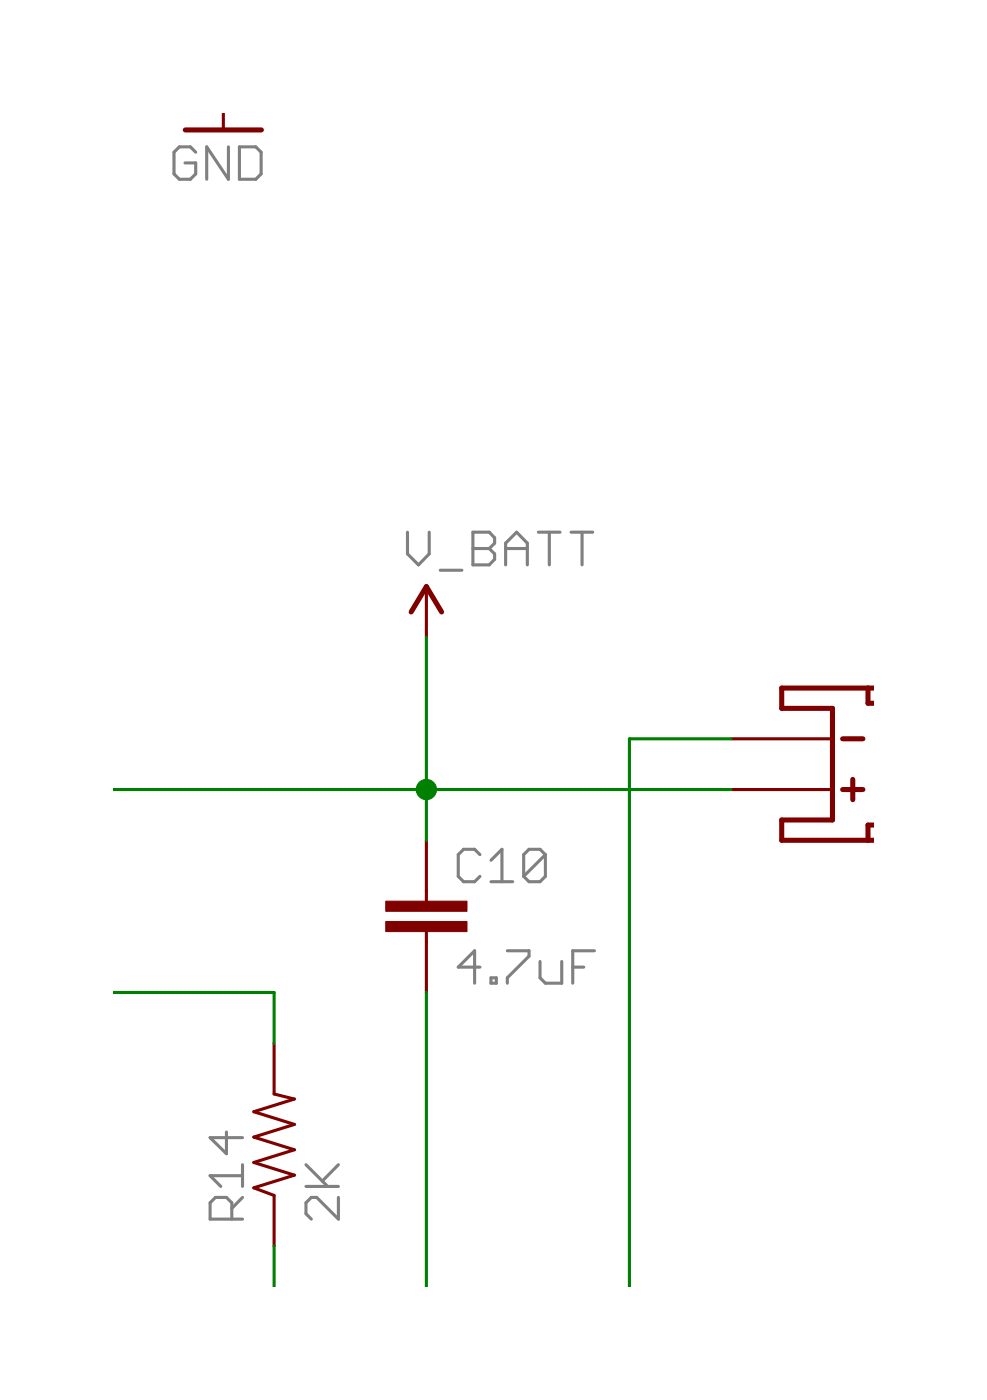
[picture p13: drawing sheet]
<svg xmlns="http://www.w3.org/2000/svg" width="74mm" height="105mm" viewBox="0 0 74 105" stroke-linecap="round" stroke-linejoin="round" font-family="sans-serif">
<g fill="none" stroke="#808080" stroke-width=".23">
<path d="M14.7 11.4l-.4-.4h-.8l-.4 .4v1.7l.4 .4h.8l.4-.4v-.9h-.8M17.1 11v2.5l-1.6-2.5v2.5M18 11h1.2l.4 .4v1.7l-.4 .4h-1.2zM30.6 40v1.6l.8 .8 .8-.8v-1.6M35.5 40h1.2l.4 .4v.4l-.4 .4 .4 .4v.4l-.4 .4h-1.2zM40.4 40h1.6M41.2 40v2.4M42.9 40h1.6M43.7 40v2.4M33 42.8h1.7M35.5 41.2h1.2M38 41.2h1.6"/>
<path d="M38 42.4v-1.6l.8-.8 .8 .8v1.6M36 72.6h-1.6l1.2-1.2v2.4M36 64.2l-.4-.4h-.8l-.4 .4v1.6l.4 .4h.8l.4-.4M36.9 73.4h.4v.4h-.4zM36.9 66.2h1.6M36.9 64.6l.8-.8v2.4M38.1 71.4h1.6v.4l-1.6 1.6v.4M40.5 72.2v1.2l.4 .4h1.3v-1.6M40.9 64.2l-.4-.4h-.8l-.4 .4v1.6M40.9 64.2v1.6l-.4 .4h-.8l-.4-.4M40.9 64.2l-1.6 1.6M43 72.6h.8"/>
<path d="M44.6 71.4h-1.6v2.4M17 85v1.6l-1.2-1.2h2.4M17.4 91.5v-1.2l-.4-.4h-.8l-.4 .4v1.2h2.4M18.2 89.9l-.8 .8M18.2 88.3h-2.4l.8 .8M18.2 87.5v1.6M23 89.1h2.4M23 87.5l1.6 1.6M25.4 89.9v1.6l-1.6-1.6h-.4l-.4 .4v.8l.4 .4M25.4 87.5l-1.2 1.2"/>
</g>
<path d="M13.9 9.8h5.7M30.9 46l1.1-2 1.1 2M63.2 59.3h1.6M63.2 55.5h1.6M64 58.5v1.5M65.2 51.7v1.1h.4M65.6 51.7h-6.9v1.5h3.8v8.4h-3.8v1.5h6.9M65.6 62h-.4v1.1" fill="none" stroke="#800000" stroke-width=".38"/>
<path d="M16.8 8.5v1.3M32 44v3.9M54.9 55.5h7.6M54.9 59.3h7.6M20.6 78.3v3.8l1.5 .4-3.1 1 3.1 .9-3.1 1 3.1 .9-3.1 1 3.1 .9-3.1 1 1.6 .6v3.8M32 63.1v4.6M32 70v4.5" fill="none" stroke="#800000" stroke-width=".23"/>
<g fill="#800000" stroke="#800000" stroke-width=".08">
<path d="M29 69.2h6.1v.8h-6.1z"/>
<path d="M29 67.7h6.1v.7h-6.1z"/>
</g>
<path d="M8.5 59.3h46.4M32 47.9v15.2M54.9 55.5h-7.7v41.2M8.5 74.5h12.1v3.8M32 74.5v22.2M20.6 93.6v3.1" fill="none" stroke="#008000" stroke-width=".23"/>
<circle cx="32" cy="59.3" r=".76" fill="#008000" stroke="#008000" stroke-width=".08"/>
</svg>
